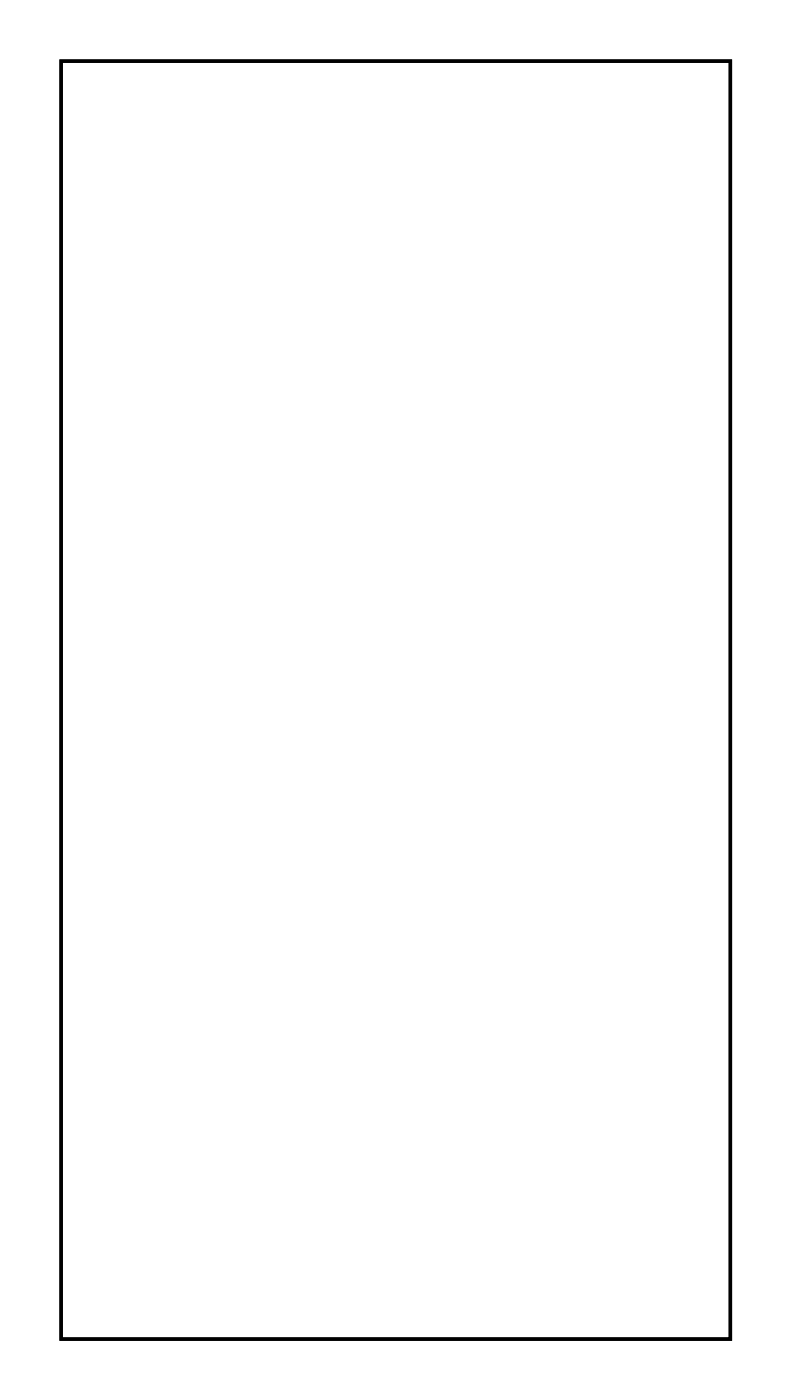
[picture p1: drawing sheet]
<svg xmlns="http://www.w3.org/2000/svg" width="47mm" height="83mm" viewBox="0 0 47 83" stroke-linecap="round" stroke-linejoin="round" font-family="sans-serif">
<path d="M3.6 3.6h39.8v76h-39.8z" fill="none" stroke="#000" stroke-width=".2"/>
<path d="M3.6 3.6h39.8v76h-39.8z" fill="none" stroke="#000" stroke-width=".06"/>
<circle cx="27.6" cy="16.3" r=".6" fill="#fff"/>
<circle cx="27.6" cy="16.3" r=".6" fill="none" stroke="#fff" stroke-width=".65" stroke-linecap="butt"/>
<path d="M27 15.7h1.2v1.2h-1.2z" fill="#fff"/>
<path d="M27 15.7h1.2v1.2h-1.2z" fill="none" stroke="#fff" stroke-width=".65" stroke-linecap="butt"/>
<circle cx="30.1" cy="16.3" r=".6" fill="#fff"/>
<circle cx="30.1" cy="16.3" r=".6" fill="none" stroke="#fff" stroke-width=".65" stroke-linecap="butt"/>
<circle cx="27.6" cy="54.4" r=".6" fill="#fff"/>
<circle cx="27.6" cy="54.4" r=".6" fill="none" stroke="#fff" stroke-width=".65" stroke-linecap="butt"/>
<path d="M27 53.8h1.2v1.2h-1.2z" fill="#fff"/>
<path d="M27 53.8h1.2v1.2h-1.2z" fill="none" stroke="#fff" stroke-width=".65" stroke-linecap="butt"/>
<circle cx="30.1" cy="54.4" r=".6" fill="#fff"/>
<circle cx="30.1" cy="54.4" r=".6" fill="none" stroke="#fff" stroke-width=".65" stroke-linecap="butt"/>
<circle cx="27.6" cy="46.8" r=".6" fill="#fff"/>
<circle cx="27.6" cy="46.8" r=".6" fill="none" stroke="#fff" stroke-width=".65" stroke-linecap="butt"/>
<path d="M27 46.2h1.2v1.2h-1.2z" fill="#fff"/>
<path d="M27 46.2h1.2v1.2h-1.2z" fill="none" stroke="#fff" stroke-width=".65" stroke-linecap="butt"/>
<circle cx="30.1" cy="46.8" r=".6" fill="#fff"/>
<circle cx="30.1" cy="46.8" r=".6" fill="none" stroke="#fff" stroke-width=".65" stroke-linecap="butt"/>
<circle cx="27.6" cy="69.6" r=".6" fill="#fff"/>
<circle cx="27.6" cy="69.6" r=".6" fill="none" stroke="#fff" stroke-width=".65" stroke-linecap="butt"/>
<path d="M27 69h1.2v1.2h-1.2z" fill="#fff"/>
<path d="M27 69h1.2v1.2h-1.2z" fill="none" stroke="#fff" stroke-width=".65" stroke-linecap="butt"/>
<circle cx="30.1" cy="69.6" r=".6" fill="#fff"/>
<circle cx="30.1" cy="69.6" r=".6" fill="none" stroke="#fff" stroke-width=".65" stroke-linecap="butt"/>
<circle cx="27.6" cy="62" r=".6" fill="#fff"/>
<circle cx="27.6" cy="62" r=".6" fill="none" stroke="#fff" stroke-width=".65" stroke-linecap="butt"/>
<path d="M27 61.4h1.2v1.2h-1.2z" fill="#fff"/>
<path d="M27 61.4h1.2v1.2h-1.2z" fill="none" stroke="#fff" stroke-width=".65" stroke-linecap="butt"/>
<circle cx="30.1" cy="62" r=".6" fill="#fff"/>
<circle cx="30.1" cy="62" r=".6" fill="none" stroke="#fff" stroke-width=".65" stroke-linecap="butt"/>
<circle cx="27.6" cy="39.1" r=".6" fill="#fff"/>
<circle cx="27.6" cy="39.1" r=".6" fill="none" stroke="#fff" stroke-width=".65" stroke-linecap="butt"/>
<path d="M27 38.5h1.2v1.2h-1.2z" fill="#fff"/>
<path d="M27 38.5h1.2v1.2h-1.2z" fill="none" stroke="#fff" stroke-width=".65" stroke-linecap="butt"/>
<circle cx="30.1" cy="39.1" r=".6" fill="#fff"/>
<circle cx="30.1" cy="39.1" r=".6" fill="none" stroke="#fff" stroke-width=".65" stroke-linecap="butt"/>
<circle cx="27.6" cy="31.5" r=".6" fill="#fff"/>
<circle cx="27.6" cy="31.5" r=".6" fill="none" stroke="#fff" stroke-width=".65" stroke-linecap="butt"/>
<path d="M27 30.9h1.2v1.2h-1.2z" fill="#fff"/>
<path d="M27 30.9h1.2v1.2h-1.2z" fill="none" stroke="#fff" stroke-width=".65" stroke-linecap="butt"/>
<circle cx="30.1" cy="31.5" r=".6" fill="#fff"/>
<circle cx="30.1" cy="31.5" r=".6" fill="none" stroke="#fff" stroke-width=".65" stroke-linecap="butt"/>
<circle cx="27.6" cy="23.9" r=".6" fill="#fff"/>
<circle cx="27.6" cy="23.9" r=".6" fill="none" stroke="#fff" stroke-width=".65" stroke-linecap="butt"/>
<path d="M27 23.3h1.2v1.2h-1.2z" fill="#fff"/>
<path d="M27 23.3h1.2v1.2h-1.2z" fill="none" stroke="#fff" stroke-width=".65" stroke-linecap="butt"/>
<circle cx="30.1" cy="23.9" r=".6" fill="#fff"/>
<circle cx="30.1" cy="23.9" r=".6" fill="none" stroke="#fff" stroke-width=".65" stroke-linecap="butt"/>
<path d="M21.7 41h1.4v1.4h-1.4z" fill="#fff"/>
<path d="M21.7 41h1.4v1.4h-1.4z" fill="none" stroke="#fff" stroke-width=".76" stroke-linecap="butt"/>
<circle cx="22.4" cy="41.7" r=".7" fill="#fff"/>
<circle cx="22.4" cy="41.7" r=".7" fill="none" stroke="#fff" stroke-width=".76" stroke-linecap="butt"/>
<circle cx="14.8" cy="41.7" r=".7" fill="#fff"/>
<circle cx="14.8" cy="41.7" r=".7" fill="none" stroke="#fff" stroke-width=".76" stroke-linecap="butt"/>
<circle cx="22.4" cy="44.2" r=".7" fill="#fff"/>
<circle cx="22.4" cy="44.2" r=".7" fill="none" stroke="#fff" stroke-width=".76" stroke-linecap="butt"/>
<circle cx="14.8" cy="44.2" r=".7" fill="#fff"/>
<circle cx="14.8" cy="44.2" r=".7" fill="none" stroke="#fff" stroke-width=".76" stroke-linecap="butt"/>
<circle cx="22.4" cy="46.8" r=".7" fill="#fff"/>
<circle cx="22.4" cy="46.8" r=".7" fill="none" stroke="#fff" stroke-width=".76" stroke-linecap="butt"/>
<circle cx="14.8" cy="46.8" r=".7" fill="#fff"/>
<circle cx="14.8" cy="46.8" r=".7" fill="none" stroke="#fff" stroke-width=".76" stroke-linecap="butt"/>
<circle cx="22.4" cy="49.3" r=".7" fill="#fff"/>
<circle cx="22.4" cy="49.3" r=".7" fill="none" stroke="#fff" stroke-width=".76" stroke-linecap="butt"/>
<circle cx="14.8" cy="49.3" r=".7" fill="#fff"/>
<circle cx="14.8" cy="49.3" r=".7" fill="none" stroke="#fff" stroke-width=".76" stroke-linecap="butt"/>
<circle cx="22.4" cy="51.8" r=".7" fill="#fff"/>
<circle cx="22.4" cy="51.8" r=".7" fill="none" stroke="#fff" stroke-width=".76" stroke-linecap="butt"/>
<circle cx="14.8" cy="51.8" r=".7" fill="#fff"/>
<circle cx="14.8" cy="51.8" r=".7" fill="none" stroke="#fff" stroke-width=".76" stroke-linecap="butt"/>
<circle cx="22.4" cy="54.4" r=".7" fill="#fff"/>
<circle cx="22.4" cy="54.4" r=".7" fill="none" stroke="#fff" stroke-width=".76" stroke-linecap="butt"/>
<circle cx="14.8" cy="54.4" r=".7" fill="#fff"/>
<circle cx="14.8" cy="54.4" r=".7" fill="none" stroke="#fff" stroke-width=".76" stroke-linecap="butt"/>
<circle cx="22.4" cy="56.9" r=".7" fill="#fff"/>
<circle cx="22.4" cy="56.9" r=".7" fill="none" stroke="#fff" stroke-width=".76" stroke-linecap="butt"/>
<circle cx="14.8" cy="56.9" r=".7" fill="#fff"/>
<circle cx="14.8" cy="56.9" r=".7" fill="none" stroke="#fff" stroke-width=".76" stroke-linecap="butt"/>
<circle cx="22.4" cy="59.5" r=".7" fill="#fff"/>
<circle cx="22.4" cy="59.5" r=".7" fill="none" stroke="#fff" stroke-width=".76" stroke-linecap="butt"/>
<circle cx="14.8" cy="59.5" r=".7" fill="#fff"/>
<circle cx="14.8" cy="59.5" r=".7" fill="none" stroke="#fff" stroke-width=".76" stroke-linecap="butt"/>
<circle cx="9.7" cy="54.4" r=".74" fill="#fff"/>
<circle cx="9.7" cy="54.4" r=".74" fill="none" stroke="#fff" stroke-width=".76" stroke-linecap="butt"/>
<circle cx="9.7" cy="51.8" r=".74" fill="#fff"/>
<circle cx="9.7" cy="51.8" r=".74" fill="none" stroke="#fff" stroke-width=".76" stroke-linecap="butt"/>
<circle cx="9.7" cy="49.3" r=".74" fill="#fff"/>
<circle cx="9.7" cy="49.3" r=".74" fill="none" stroke="#fff" stroke-width=".76" stroke-linecap="butt"/>
<circle cx="9.7" cy="46.8" r=".74" fill="#fff"/>
<circle cx="9.7" cy="46.8" r=".74" fill="none" stroke="#fff" stroke-width=".76" stroke-linecap="butt"/>
<circle cx="9.7" cy="44.2" r=".74" fill="#fff"/>
<circle cx="9.7" cy="44.2" r=".74" fill="none" stroke="#fff" stroke-width=".76" stroke-linecap="butt"/>
<circle cx="37.8" cy="18.8" r=".7" fill="#fff"/>
<circle cx="37.8" cy="18.8" r=".7" fill="none" stroke="#fff" stroke-width=".76" stroke-linecap="butt"/>
<circle cx="30.6" cy="11.6" r=".7" fill="#fff"/>
<circle cx="30.6" cy="11.6" r=".7" fill="none" stroke="#fff" stroke-width=".76" stroke-linecap="butt"/>
<circle cx="37.8" cy="26.4" r=".7" fill="#fff"/>
<circle cx="37.8" cy="26.4" r=".7" fill="none" stroke="#fff" stroke-width=".76" stroke-linecap="butt"/>
<circle cx="30.6" cy="19.3" r=".7" fill="#fff"/>
<circle cx="30.6" cy="19.3" r=".7" fill="none" stroke="#fff" stroke-width=".76" stroke-linecap="butt"/>
<circle cx="37.8" cy="34.1" r=".7" fill="#fff"/>
<circle cx="37.8" cy="34.1" r=".7" fill="none" stroke="#fff" stroke-width=".76" stroke-linecap="butt"/>
<circle cx="30.6" cy="26.9" r=".7" fill="#fff"/>
<circle cx="30.6" cy="26.9" r=".7" fill="none" stroke="#fff" stroke-width=".76" stroke-linecap="butt"/>
<circle cx="37.8" cy="41.7" r=".7" fill="#fff"/>
<circle cx="37.8" cy="41.7" r=".7" fill="none" stroke="#fff" stroke-width=".76" stroke-linecap="butt"/>
<circle cx="30.6" cy="34.5" r=".7" fill="#fff"/>
<circle cx="30.6" cy="34.5" r=".7" fill="none" stroke="#fff" stroke-width=".76" stroke-linecap="butt"/>
<circle cx="37.8" cy="49.3" r=".7" fill="#fff"/>
<circle cx="37.8" cy="49.3" r=".7" fill="none" stroke="#fff" stroke-width=".76" stroke-linecap="butt"/>
<circle cx="30.6" cy="42.1" r=".7" fill="#fff"/>
<circle cx="30.6" cy="42.1" r=".7" fill="none" stroke="#fff" stroke-width=".76" stroke-linecap="butt"/>
<circle cx="37.8" cy="56.9" r=".7" fill="#fff"/>
<circle cx="37.8" cy="56.9" r=".7" fill="none" stroke="#fff" stroke-width=".76" stroke-linecap="butt"/>
<circle cx="30.6" cy="49.7" r=".7" fill="#fff"/>
<circle cx="30.6" cy="49.7" r=".7" fill="none" stroke="#fff" stroke-width=".76" stroke-linecap="butt"/>
<circle cx="37.8" cy="64.5" r=".7" fill="#fff"/>
<circle cx="37.8" cy="64.5" r=".7" fill="none" stroke="#fff" stroke-width=".76" stroke-linecap="butt"/>
<circle cx="30.6" cy="57.4" r=".7" fill="#fff"/>
<circle cx="30.6" cy="57.4" r=".7" fill="none" stroke="#fff" stroke-width=".76" stroke-linecap="butt"/>
<circle cx="37.8" cy="72.2" r=".7" fill="#fff"/>
<circle cx="37.8" cy="72.2" r=".7" fill="none" stroke="#fff" stroke-width=".76" stroke-linecap="butt"/>
<circle cx="30.6" cy="65" r=".7" fill="#fff"/>
<circle cx="30.6" cy="65" r=".7" fill="none" stroke="#fff" stroke-width=".76" stroke-linecap="butt"/>
</svg>
